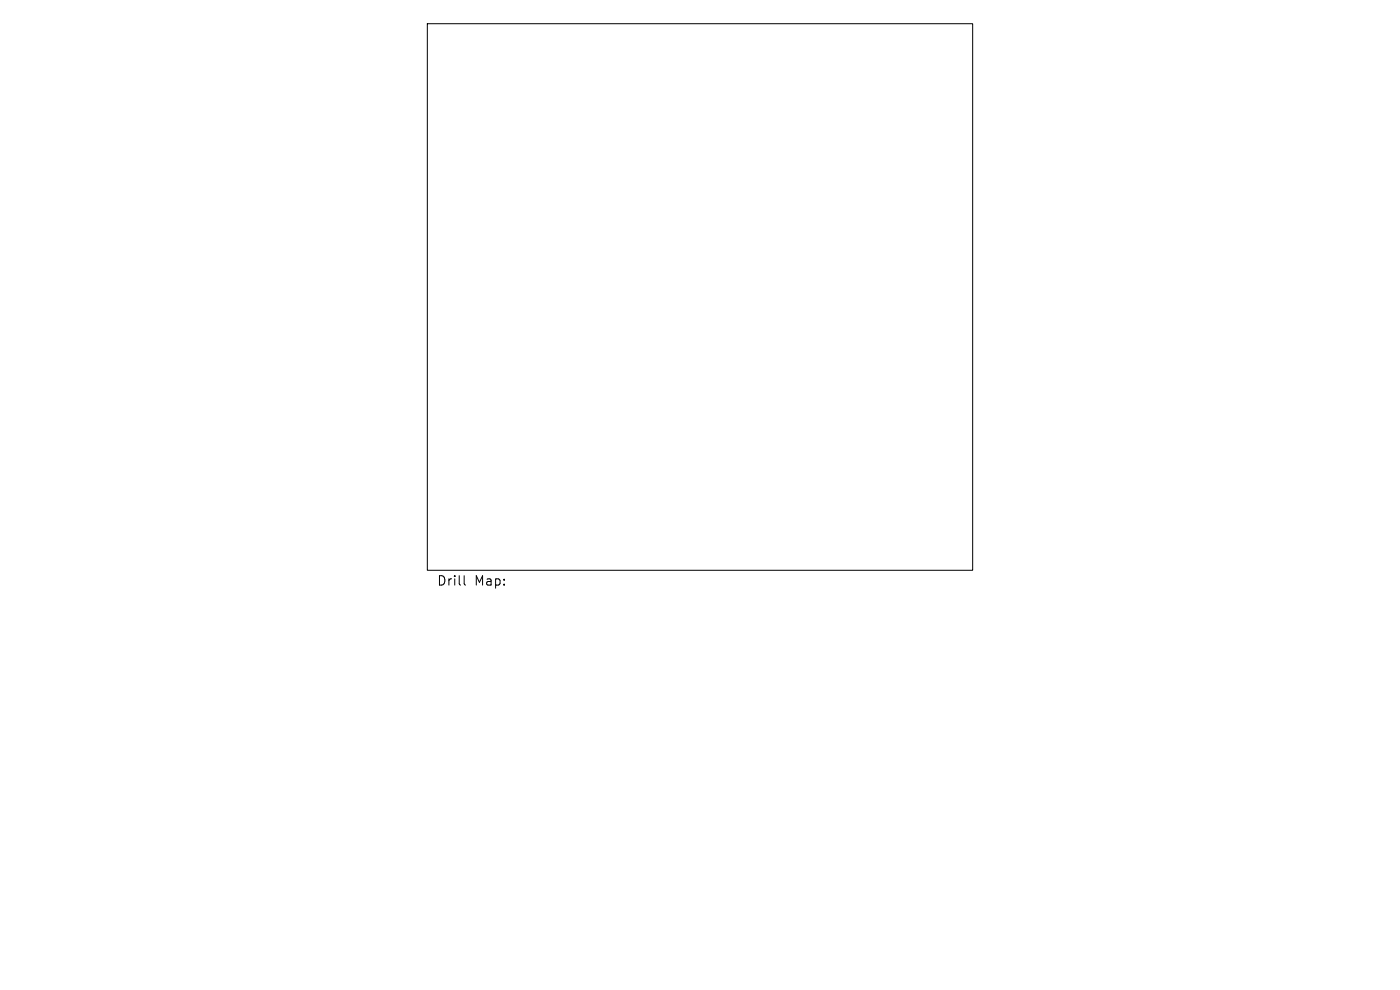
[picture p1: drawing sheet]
<svg xmlns="http://www.w3.org/2000/svg" width="297mm" height="210mm" viewBox="0 0 297 210" stroke-linecap="round" stroke-linejoin="round" font-family="sans-serif">
<defs><g id="words">
<g font-size="2.8">
<text x="92.6" y="124.5">Drill</text>
<text x="100.6" y="124.5">Map:</text>
</g>
</g></defs>
<path d="M90.7 5h115.6v116h-115.6zM98.5 122.1v1.7l.3 .3" fill="none" stroke="#000" stroke-width=".21"/>
<use href="#words"/>
</svg>
